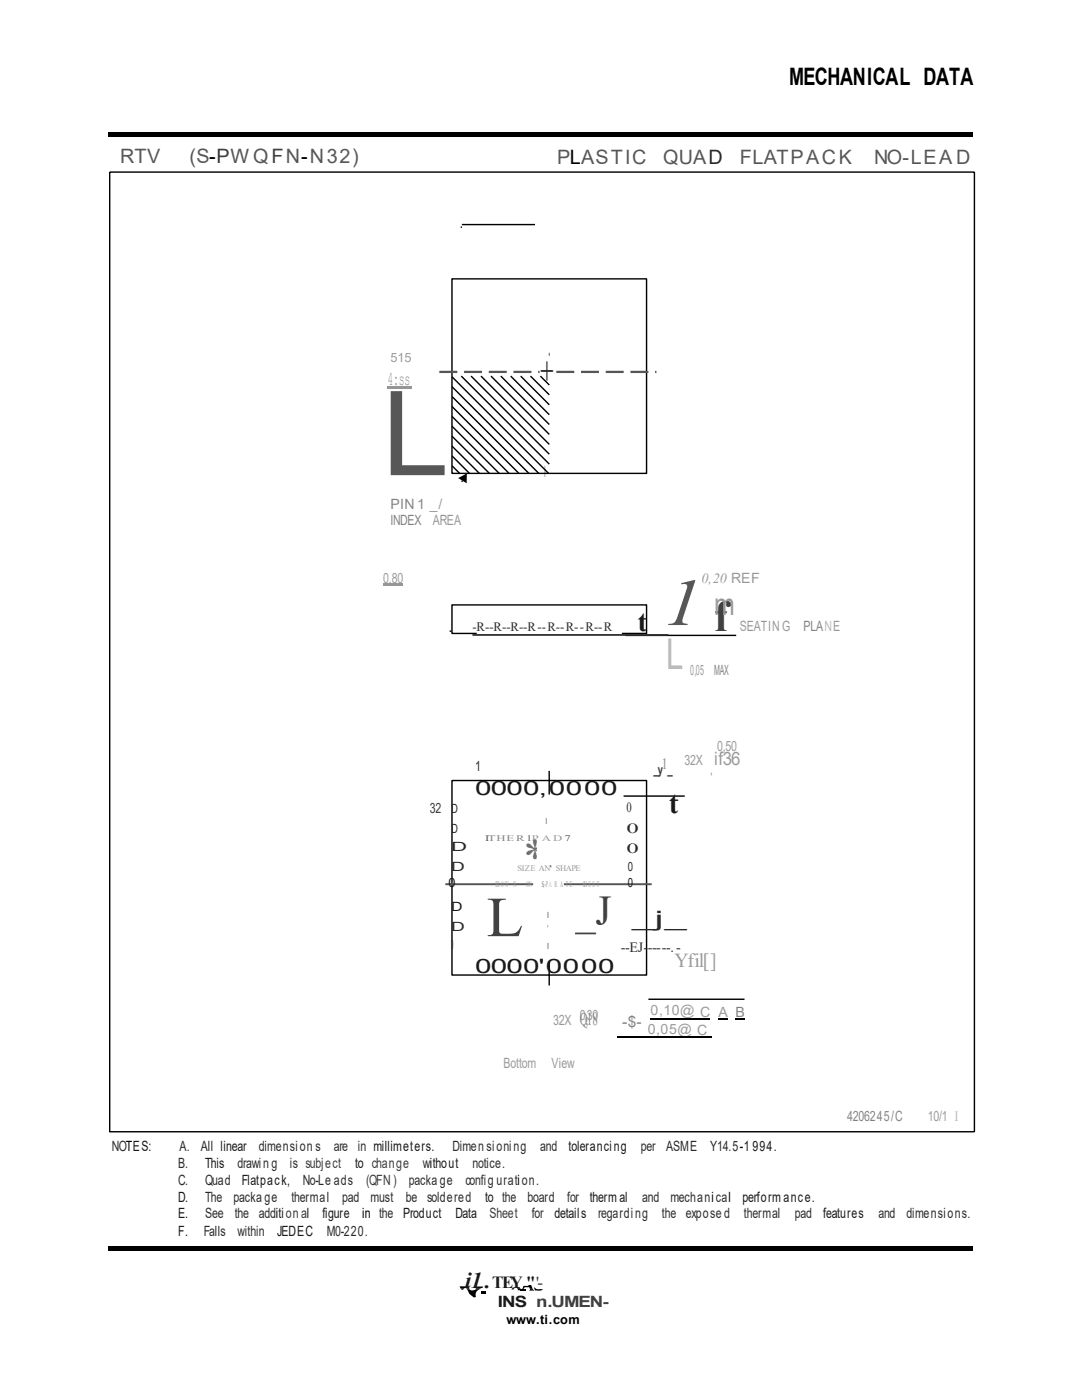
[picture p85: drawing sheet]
<svg xmlns="http://www.w3.org/2000/svg" width="216mm" height="279mm" viewBox="0 0 216 279" stroke-linecap="round" stroke-linejoin="round" font-family="sans-serif">
<defs><g id="words">
<text font-size="23.4" fill="#575757" x="76.2" y="94.8">L</text>
<text font-size="13.3" fill="#575757" x="132.4" y="124.7">1</text>
<text font-size="11.3" fill="#3b3b3b" x="97.1" y="186.8">L</text>
<text font-size="9.9" fill="#6d6d6d" x="104.4" y="174.4">*</text>
<text font-size="8.7" fill="#3b3b3b" x="142.5" y="125.9">f</text>
<text font-size="8.5" fill="#b8b8b8" x="132.9" y="133.5">L</text>
<text font-size="8.5" fill="#3b3b3b" x="114.9" y="184.6">_J</text>
<text font-size="7.6" fill="#2b2b2b" x="107.5" y="76.2">+</text>
<text font-size="6.2" fill="#9a9a9a" x="142.5" y="122.8">m</text>
<text font-size="5.9" fill="#181818" x="133.5" y="162.3">t</text>
<text font-size="5.6" fill="#181818" x="127.3" y="125.9">t</text>
<text font-size="4.8" x="157.5" y="16.9">MECHANICAL DATA</text>
<text font-size="4.5" fill="#181818" x="92.9" y="257.1">i1.</text>
<text font-size="4.2" fill="#2b2b2b" x="126.2" y="184.9">_j_</text>
<g font-size="4" fill="#575757">
<text x="24" y="32.5">RTV</text>
<text x="37.8" y="32.5">(S-PW QFN-N32)</text>
<text x="111.2" y="32.7">PLASTIC</text>
<text x="132.4" y="32.7">QUAD</text>
<text x="147.6" y="32.7">FLATPACK</text>
<text x="174.4" y="32.7">NO-LEA D</text>
</g>
<g font-size="4" fill="#9a9a9a">
<text x="77.3" y="76.8">4:ss</text>
<text x="134.6" y="193">Yfil[]</text>
</g>
<g font-size="4" fill="#181818">
<text x="94.8" y="158.6">0000,0000</text>
<text x="94.8" y="194.2">0000'0000</text>
</g>
<text font-size="3.7" fill="#9a9a9a" x="142.5" y="152.7">if36</text>
<text font-size="3.7" fill="#858585" x="115.7" y="204.6">Q,18</text>
<text font-size="3.4" fill="#181818" x="98.2" y="257.1">TEY &quot;'-</text>
<text font-size="3.1" x="108.7" y="95.1">I</text>
<g font-size="3.1" fill="#858585">
<text x="132.1" y="153.5">1</text>
<text x="124.2" y="204.9">-$-</text>
</g>
<text font-size="3.1" fill="#181818" x="99.3" y="260.8">INS n.UMEN-</text>
<g font-size="2.8" fill="#858585">
<text x="77.9" y="101.6">PIN 1 _/</text>
<text x="77.9" y="104.7">INDEX</text>
<text x="160.3" y="125.9">PLANE</text>
<text x="142.5" y="134.6">MAX</text>
<text x="169.1" y="223.8">4206245/C</text>
</g>
<g font-size="2.8" fill="#9a9a9a">
<text x="86.4" y="104.7">AREA</text>
<text x="76.5" y="116.3">0,80</text>
<text x="140" y="116.3">0,20 REF</text>
<text x="147.6" y="125.9">SEATING</text>
<text x="137.7" y="134.6">0,05</text>
<text x="143.1" y="149.9">0,50</text>
<text x="136.6" y="152.7">32X</text>
<text x="115.7" y="203.5">0,30</text>
<text x="129.8" y="202.6">0,10@ C A B</text>
<text x="110.3" y="204.6">32X</text>
<text x="129.3" y="206.3">0,05@ C</text>
<text x="100.5" y="213.1">Bottom</text>
<text x="110.1" y="213.1">View</text>
<text x="185.1" y="223.8">10/1 I</text>
</g>
<g font-size="2.8" fill="#2b2b2b">
<text x="94.8" y="153.8">1</text>
<text x="125" y="162">0</text>
<text x="125" y="166.2">0</text>
<text x="125" y="170.2">0</text>
<text x="123.9" y="189.9">--EJ------.-</text>
<text x="22.3" y="229.7">NOTES:</text>
<text x="35.6" y="233.1">B.</text>
<text x="35.8" y="229.7">A.</text>
<text x="40.1" y="229.7">All linear</text>
<text x="47.4" y="233.1">drawin g</text>
<text x="51.6" y="229.7">dimension s</text>
<text x="57.9" y="233.1">is subject</text>
<text x="66.6" y="229.7">are in millimeters.</text>
<text x="84.4" y="233.1">without</text>
<text x="90.3" y="229.7">Dimen sioning</text>
<text x="94.3" y="233.1">notice.</text>
<text x="107.8" y="229.7">and</text>
<text x="127.8" y="229.7">per</text>
<text x="132.9" y="229.7">ASME</text>
<text x="141.7" y="229.7">Y14.5-1 994.</text>
<text x="35.6" y="236.5">C.</text>
<text x="40.9" y="236.5">Quad</text>
<text x="40.9" y="239.9">The</text>
<text x="46.6" y="239.9">packa ge</text>
<text x="58.1" y="239.9">thermal</text>
<text x="60.4" y="236.5">No-Le ads</text>
<text x="68.3" y="239.9">pad</text>
<text x="73.9" y="239.9">must</text>
<text x="81" y="239.9">be soldered</text>
<text x="81.6" y="236.5">packa ge</text>
<text x="92.9" y="236.5">config uration.</text>
<text x="105.3" y="239.9">board</text>
<text x="113.2" y="239.9">for</text>
<text x="128.1" y="239.9">and</text>
<text x="133.8" y="239.9">mechanical</text>
<text x="40.9" y="243">See</text>
<text x="46.9" y="243">the addition al</text>
<text x="106.1" y="243">for</text>
<text x="119.4" y="243">regarding</text>
<text x="132.1" y="243">the expose d</text>
<text x="148.5" y="243">thermal</text>
<text x="158.6" y="243">pad</text>
<text x="175.3" y="243">and</text>
<text x="180.9" y="243">dimensions.</text>
<text x="40.6" y="246.7">Falls</text>
<text x="47.4" y="246.7">within</text>
<text x="65.2" y="246.7">M0-220.</text>
</g>
<g font-size="2.8" fill="#3b3b3b">
<text x="85.8" y="162.3">32</text>
<text x="73.1" y="236.5">(QFN)</text>
<text x="97.7" y="243">Sheet</text>
</g>
<g font-size="2.8" fill="#181818">
<text x="40.9" y="233.1">This</text>
<text x="70.8" y="233.1">to change</text>
<text x="113.5" y="229.7">tolerancing</text>
<text x="35.6" y="239.9">D.</text>
<text x="48.3" y="236.5">Flatpack,</text>
<text x="96.8" y="239.9">to the</text>
<text x="117.7" y="239.9">therm al</text>
<text x="148.2" y="239.9">perform ance.</text>
<text x="35.6" y="243">E.</text>
<text x="64.4" y="243">figure</text>
<text x="90.9" y="243">Data</text>
<text x="110.6" y="243">details</text>
<text x="164.3" y="243">features</text>
<text x="35.6" y="246.7">F.</text>
<text x="55.3" y="246.7">JEDEC</text>
</g>
<text font-size="2.8" x="72.3" y="243">in the Product</text>
<text font-size="2.5" fill="#9a9a9a" x="77.9" y="72.2">515</text>
<g font-size="2.5">
<text x="109.5" y="72.2">'</text>
<text x="101" y="264.2">www.ti.com</text>
</g>
<g font-size="2.5" fill="#2b2b2b">
<text x="94.3" y="125.9">-R--R--R--R--R--R--R--R</text>
<text x="90" y="162.3">D</text>
<text x="90" y="166.2">D</text>
<text x="90" y="169.9">D</text>
<text x="90" y="173.8">D</text>
<text x="125.3" y="173.8">0</text>
<text x="90" y="185.7">D</text>
<text x="90" y="189.4">D</text>
</g>
<text font-size="2.5" fill="#3b3b3b" x="130.4" y="154.4">_y _</text>
<text font-size="2.5" fill="#858585" x="141.7" y="154.4">,</text>
<g font-size="2.5" fill="#181818">
<text x="89.5" y="177">0</text>
<text x="125.3" y="177">0</text>
<text x="90" y="181.8">D</text>
</g>
<text font-size="1.7" fill="#575757" x="96.8" y="167.9">ITHE R lP A D 7</text>
<g font-size="1.7">
<text x="108.9" y="164.5">I</text>
<text x="109.2" y="183.2">I</text>
<text x="109.2" y="185.7">'</text>
<text x="109.2" y="189.4">I</text>
</g>
<g font-size="1.7" fill="#9a9a9a">
<text x="103.3" y="173.8">SIZE AN' SHAPE</text>
<text x="98.8" y="177">SHOW N</text>
<text x="105" y="177">ON</text>
<text x="116.3" y="177">SHE E T</text>
</g>
<text font-size="1.7" fill="#6d6d6d" x="108.1" y="177">S,-PA R A T E</text>
</g></defs>
<g fill="#000">
<path d="M91.4 95.4l1.8-.9-.1 1.9z"/>
<path d="M21.6 26.4h172.6v.9h-172.6z" fill-rule="evenodd"/>
<path d="M21.6 248.8h172.6v.8h-172.6z" fill-rule="evenodd"/>
<path d="M91.7 256.7l.2 .4h1.7v-.4zM94.7 256.9h.3zM95 256.9l-.1 .2h1.1l.4-.2zM94.6 256.8h1.8zM94.6 256.7l1.8 .1z" fill-rule="evenodd"/>
<path d="M93.3 257.4l.9 .1 1.3-.1-.1 .1a1.17 1.17 0 0 0-.4 1.3l-.5 .1-.8-.6z" fill-rule="evenodd"/>
<path d="M96 257.7h.8v.5h-.8z" fill-rule="evenodd"/>
<path d="M102.1 257.2l.4 .1zM102.3 257l-.2 .2h.5l.1-.2zM102.4 256.9l.3 .1 .1-.1zM103 256.9l.3 .3h.6l-.2-.3zM104.5 256.6l-.3 .6h.3l.2-.3h.9l.1 .3h.6l-.3-.7h-.6l.1 .1zM106.5 256.9l.3 .7 .1-.1a1.63 1.63 0 0 0 1.4-.1l.1-.1h-1.3z" fill-rule="evenodd"/>
</g>
<g fill="#000">
<path d="M103.9 257.4h1.1v.3h-1.1z"/>
<path d="M95 257.1l-.1 .3h.6l.5-.3zM93 257.1l.3 .3h.5l-.2-.3zM91.9 257.1a.41 .41 0 0 0 .4 .3 .41 .41 0 0 0 .4-.3zM94.9 257.4h.6z"/>
<path d="M105.7 257.2v.2h.8l-.2-.2zM103.3 257.2v.3h1.3l-.1-.3h-.3l-.1 .2-.2-.2zM102.1 257.2v.1l.5-.1zM105.7 257.4l.8 .1z"/>
<path d="M105.6 257.5l1 .1-.1-.2zM103.2 257.5h1.4z"/>
</g>
<g fill="none" stroke="#000" stroke-width=".28">
<path d="M21.9 34.3h172.5v191.6h-172.5zM90.2 55.7h38.8v38.8h-38.8zM91.9 45.3h.3M92.2 44.8h14.6M90.2 79.1l15.3 15.4M90.2 77.2l17.3 17.3M90.2 75.2l19.2 19.3M92 75.1l17.6 17.5M94 75.1l15.6 15.5M96 75.1l13.6 13.6M98 75.1l11.6 11.6M99.9 75.1l9.7 9.6"/>
<path d="M101.9 75.1l7.7 7.7M103.9 75.1l5.7 5.7M105.9 75.1l3.7 3.7M107.8 75.1l1.8 1.7M90.2 93l1.5 1.5M90.2 91l3.5 3.5M90.2 89l5.4 5.5M90.2 87l7.4 7.5M90.2 85.1l9.4 9.4M90.2 83.1l11.4 11.4M90.2 81.1l13.3 13.4M92.3 95.9l-.2 .2"/>
<path d="M89.7 126h.4M95.1 126.4h-4.9v-5.7h38.8v5.7h-4.9M124.8 126.8h22.1M90.2 155.8h38.8v38.8h-38.8zM109.6 153.8v4.8M124.4 158.9h12.2M109.6 191.9v4.8M129.4 199.4h19.2"/>
</g>
<path d="M87.7 74.2h20M111 74.2h20" fill="none" stroke="#565656" stroke-width=".45" stroke-dasharray="3.6 1.3" stroke-linecap="butt"/>
<path d="M94.3 126.7h39.1" fill="none" stroke="#2b2b2b" stroke-width=".35"/>
<path d="M88.9 176.5h17.5M112.5 176.5h17.5" fill="none" stroke="#565656" stroke-width=".4"/>
<g fill="#9a9a9a">
<path d="M77.3 77h4.8v.6h-4.8z"/>
<path d="M76.5 116.3h3.9v.5h-3.9z"/>
</g>
<path d="M123 207h19M129.8 203.3h11.9" fill="none" stroke="#000" stroke-width=".28"/>
<path d="M143.4 203.2h1.9v.3h-1.9zM146.8 203.2h1.9v.3h-1.9z" fill="#000"/>
<use href="#words"/>
</svg>
